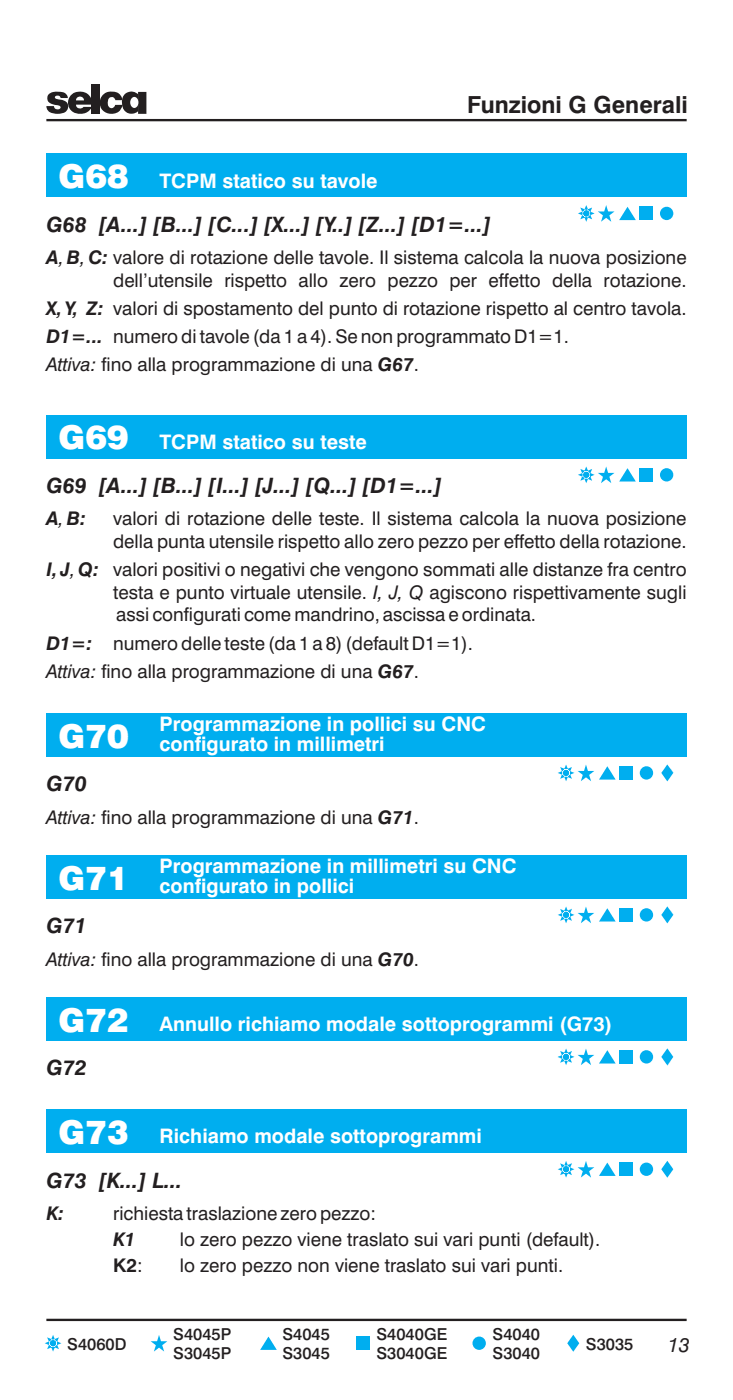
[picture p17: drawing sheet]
<svg xmlns="http://www.w3.org/2000/svg" width="110mm" height="210mm" viewBox="0 0 110 210" stroke-linecap="round" stroke-linejoin="round" font-family="sans-serif">
<defs><g id="words">
<g font-size="4.9" fill="#fff">
<text x="8.8" y="28.2">G68</text>
<text x="8.8" y="67.4">G69</text>
<text x="8.8" y="112.2">G70</text>
<text x="8.8" y="112.2">G26</text>
<text x="8.8" y="133.5">G71</text>
<text x="8.8" y="133.5">G26</text>
<text x="8.8" y="154.8">G72</text>
<text x="8.8" y="154.8">G26</text>
<text x="8.8" y="171.6">G73</text>
</g>
<text font-size="3.5" fill="#231f20" x="70.1" y="17">Funzioni G Generali</text>
<g font-size="3.2" fill="#231f20">
<text x="7" y="34.8">G68 [A...] [B...] [C...] [X...] [Y..] [Z...] [D1=...]</text>
<text x="7" y="74">G69 [A...] [B...] [I...] [J...] [Q...] [D1=...]</text>
<text x="7" y="118.7">G70</text>
<text x="7" y="140">G71</text>
<text x="7" y="161.3">G72</text>
<text x="7" y="178.2">G73 [K...] L...</text>
</g>
<g font-size="3" fill="#fff">
<text x="23.9" y="28.1">TCPM statico su tavole</text>
<text x="23.9" y="67.4">TCPM statico su teste</text>
<text x="23.9" y="109.7">Programmazione in pollici su CNC</text>
<text x="23.9" y="112.6">configurato in millimetri</text>
<text x="23.9" y="131">Programmazione in millimetri su CNC</text>
<text x="23.9" y="134">configurato in pollici</text>
<text x="23.9" y="154.7">Annullo richiamo modale sottoprogrammi (G73)</text>
<text x="23.9" y="171.5">Richiamo modale sottoprogrammi</text>
</g>
<text font-size="3" fill="#231f20" x="100.1" y="202.8">13</text>
<g font-size="2.8" fill="#231f20">
<text x="7" y="39.6">A B C: valore di rotazione delle tavole. Il sistema calcola la nuova posizione</text>
<text x="8.8" y="39.6">,</text>
<text x="12" y="39.6">,</text>
<text x="7" y="47.3">X,Y, Z: valori di spostamento del punto di rotazione rispetto al centro tavola.</text>
<text x="17" y="43">dell’utensile rispetto allo zero pezzo per effetto della rotazione.</text>
<text x="7" y="51.5">D1=... numeroditavole(da1a4).SenonprogrammatoD1=1.</text>
<text x="7" y="55.7">Attiva: fino alla programmazione di una G67.</text>
<text x="7" y="78.8">A B:</text>
<text x="8.8" y="78.8">,</text>
<text x="17" y="78.8">valori di rotazione delle teste. Il sistema calcola la nuova posizione</text>
<text x="17" y="82.2">della punta utensile rispetto allo zero pezzo per effetto della rotazione.</text>
<text x="7" y="86.4">I,J Q:</text>
<text x="10.5" y="86.4">,</text>
<text x="17" y="86.4">valori positivi o negativi che vengono sommati alle distanze fra centro</text>
<text x="17" y="89.8">testa e punto virtuale utensile. I, J, Q agiscono rispettivamente sugli</text>
<text x="17.4" y="93.2">assiconfiguraticomemandrino,ascissaeordinata.</text>
<text x="7" y="97.4">D1=:</text>
<text x="7" y="101.7">Attiva: fino alla programmazione di una G67.</text>
<text x="17" y="97.4">numerodelleteste(da1a8)(defaultD1=1).</text>
<text x="7" y="123.6">Attiva: fino alla programmazione di una G71.</text>
<text x="7" y="144.9">Attiva: fino alla programmazione di una G70.</text>
<text x="7" y="183">K:</text>
<text x="17" y="183">richiestatraslazionezeropezzo:</text>
<text x="17" y="186.9">K1</text>
<text x="17" y="190.8">K2:</text>
<text x="27" y="186.9">lo zero pezzo viene traslato sui vari punti (default).</text>
<text x="27" y="190.8">lo zero pezzo non viene traslato sui vari punti.</text>
</g>
<g font-size="2.5" fill="#231f20">
<text x="10.1" y="202.5">S4060D</text>
<text x="26" y="201">S4045P</text>
<text x="26" y="203.9">S3045P</text>
<text x="42.4" y="201">S4045</text>
<text x="42.4" y="203.9">S3045</text>
<text x="56.5" y="201">S4040GE</text>
<text x="56.5" y="203.9">S3040GE</text>
<text x="73.9" y="201">S4040</text>
<text x="73.9" y="203.9">S3040</text>
<text x="87.9" y="202.5">S3035</text>
</g>
</g></defs>
<path d="M7 198h96" fill="none" stroke="#231f20" stroke-width=".35"/>
<g fill="#00aeef">
<path d="M86 200.2l.9 1.3-.9 1.3-.9-1.3z" fill-rule="evenodd"/>
<path d="M40.3 200.5l1.2 2h-2.5z" fill-rule="evenodd"/>
<path d="M7.1 200.6l2.1 .9-2.1 .9 .9-2.1 .8 2.1-2.1-.9 2.1-.9-.8 2.2z" fill-rule="evenodd"/>
<path d="M87 31.1l2.2 .9-2.2 .9 .9-2.1 .9 2.1-2.1-.9 2.1-.9-.9 2.2z" fill-rule="evenodd"/>
<path d="M94.1 31l1.2 2h-2.5z" fill-rule="evenodd"/>
<path d="M87 70.4l2.2 .8-2.2 .9 .9-2.1 .9 2.1-2.1-.9 2.1-.8-.9 2.1z" fill-rule="evenodd"/>
<path d="M94.1 70.2l1.2 2h-2.5z" fill-rule="evenodd"/>
<path d="M84 115.1l2.1 .9-2.1 .8 .9-2.1 .9 2.1-2.2-.8 2.2-.9-.9 2.1z" fill-rule="evenodd"/>
<path d="M91.1 115l1.2 2h-2.5z" fill-rule="evenodd"/>
<path d="M100.1 114.7l.9 1.3-.9 1.2-.9-1.2z" fill-rule="evenodd"/>
<path d="M84 136.4l2.1 .9-2.1 .8 .9-2.1 .9 2.1-2.2-.8 2.2-.9-.9 2.1z" fill-rule="evenodd"/>
<path d="M91.1 136.3l1.2 2h-2.5z" fill-rule="evenodd"/>
<path d="M100.1 136l.9 1.3-.9 1.2-.9-1.2z" fill-rule="evenodd"/>
<path d="M84 157.7l2.1 .9-2.1 .8 .9-2.1 .9 2.1-2.2-.8 2.2-.9-.9 2.1z" fill-rule="evenodd"/>
<path d="M91.1 157.6l1.2 2h-2.5z" fill-rule="evenodd"/>
<path d="M100.1 157.3l.9 1.3-.9 1.2-.9-1.2z" fill-rule="evenodd"/>
<path d="M84 174.5l2.1 .9-2.1 .9 .9-2.1 .9 2.1-2.2-.9 2.2-.9-.9 2.2z" fill-rule="evenodd"/>
<path d="M91.1 174.4l1.2 2h-2.5z" fill-rule="evenodd"/>
<path d="M100.1 174.1l.9 1.3-.9 1.3-.9-1.3z" fill-rule="evenodd"/>
<circle cx="71.8" cy="201.5" r="1"/>
<circle cx="100" cy="32" r="1"/>
<circle cx="100" cy="71.2" r="1"/>
<circle cx="96.9" cy="116" r="1"/>
<circle cx="96.9" cy="137.3" r="1"/>
<circle cx="96.9" cy="158.6" r="1"/>
<circle cx="96.9" cy="175.4" r="1"/>
</g>
<g fill="#00aeef">
<path d="M22.6 201.2h1l.2-.9 .3 .9h1l-.8 .6 .3 1-.8-.6-.7 .6 .3-1z"/>
<path d="M53.4 200.5h2v2h-2z"/>
<path d="M89.6 31.7h1l.3-.9 .3 .9h.9l-.7 .6 .3 1-.8-.6-.8 .6 .3-1z"/>
<path d="M95.9 31h2v2h-2z"/>
<path d="M7 23h96v6.5h-96z"/>
<path d="M89.6 70.9h1l.3-.9 .3 .9h.9l-.7 .6 .3 1-.8-.6-.8 .6 .3-1z"/>
<path d="M95.9 70.2h2v2h-2z"/>
<path d="M7 62.2h96v6.5h-96z"/>
<path d="M7 107h96v6.5h-96z"/>
<path d="M86.6 115.7h1l.3-1 .3 1h.9l-.8 .6 .3 .9-.7-.6-.8 .6 .3-.9z"/>
<path d="M92.9 115h2v2h-2z"/>
<path d="M7 128.3h96v6.5h-96z"/>
<path d="M86.6 137h1l.3-1 .3 1h.9l-.8 .6 .3 .9-.7-.6-.8 .6 .3-.9z"/>
<path d="M92.9 136.3h2v2h-2z"/>
<path d="M7 149.6h96v6.5h-96z"/>
<path d="M86.6 158.3h1l.3-1 .3 1h.9l-.8 .6 .3 .9-.7-.6-.8 .6 .3-.9z"/>
<path d="M92.9 157.6h2v2h-2z"/>
<path d="M7 166.4h96v6.5h-96z"/>
<path d="M86.6 175.1h1l.3-.9 .3 .9h.9l-.8 .6 .3 1-.7-.6-.8 .6 .3-1z"/>
<path d="M92.9 174.4h2v2h-2z"/>
</g>
<path d="M7 18h96" fill="none" stroke="#231f20" stroke-width=".35"/>
<path d="M13.8 12.7h1.2v4.4h-1.2z" fill="#231f20"/>
<g fill="#231f20">
<path d="M10.6 14.4a1.73 1.73 0 0 0-.1 2.1 1.73 1.73 0 0 0 2.1 .5 1.81 1.81 0 0 0 1.2-1h-1.3a.62 .62 0 0 1-.7 .3 .62 .62 0 0 1-.4-.6h2.4a1.84 1.84 0 0 0-1.1-1.9 1.84 1.84 0 0 0-2.1 .6zM11.5 14.7a.6 .6 0 0 1 .7-.2 .6 .6 0 0 1 .4 .6h-1.2z" fill-rule="evenodd"/>
<path d="M7.3 14.2a2.37 2.37 0 0 1 2.7 0l.2 .5h-1.1l-.1-.1a.46 .46 0 0 0-.8 0l.3 .3a1.63 1.63 0 0 1 1.7 .8 1.13 1.13 0 0 1-1.2 1.4 1.76 1.76 0 0 1-2-.8v-.4h1.1a.55 .55 0 0 0 .3 .5 .55 .55 0 0 0 .6-.1l.1-.2-.2-.2-1-.2a.92 .92 0 0 1-.6-1.5z" fill-rule="evenodd"/>
<path d="M15.4 14.3a1.81 1.81 0 0 1 2.9 .4v.3h-1a.58 .58 0 0 0-.7-.4 .58 .58 0 0 0-.4 .7 .66 .66 0 0 0 .7 .9l.4-.5h1.1a1.72 1.72 0 0 1-2.5 1.2 1.72 1.72 0 0 1-.5-2.6z" fill-rule="evenodd"/>
<path d="M20.7 13.8h1.3v3.3h-1.3z" fill-rule="evenodd"/>
<path d="M18.7 14.1a1.46 1.46 0 0 1 2 .1v.9a.57 .57 0 0 0-.6-.6 .57 .57 0 0 0-.5 .5 .74 .74 0 0 0 0 .9 .74 .74 0 0 0 .8 .2l.3-.4v1a1.48 1.48 0 0 1-1.7 .2 1.48 1.48 0 0 1-.7-1.6v-.5z" fill-rule="evenodd"/>
</g>
<use href="#words"/>
</svg>
